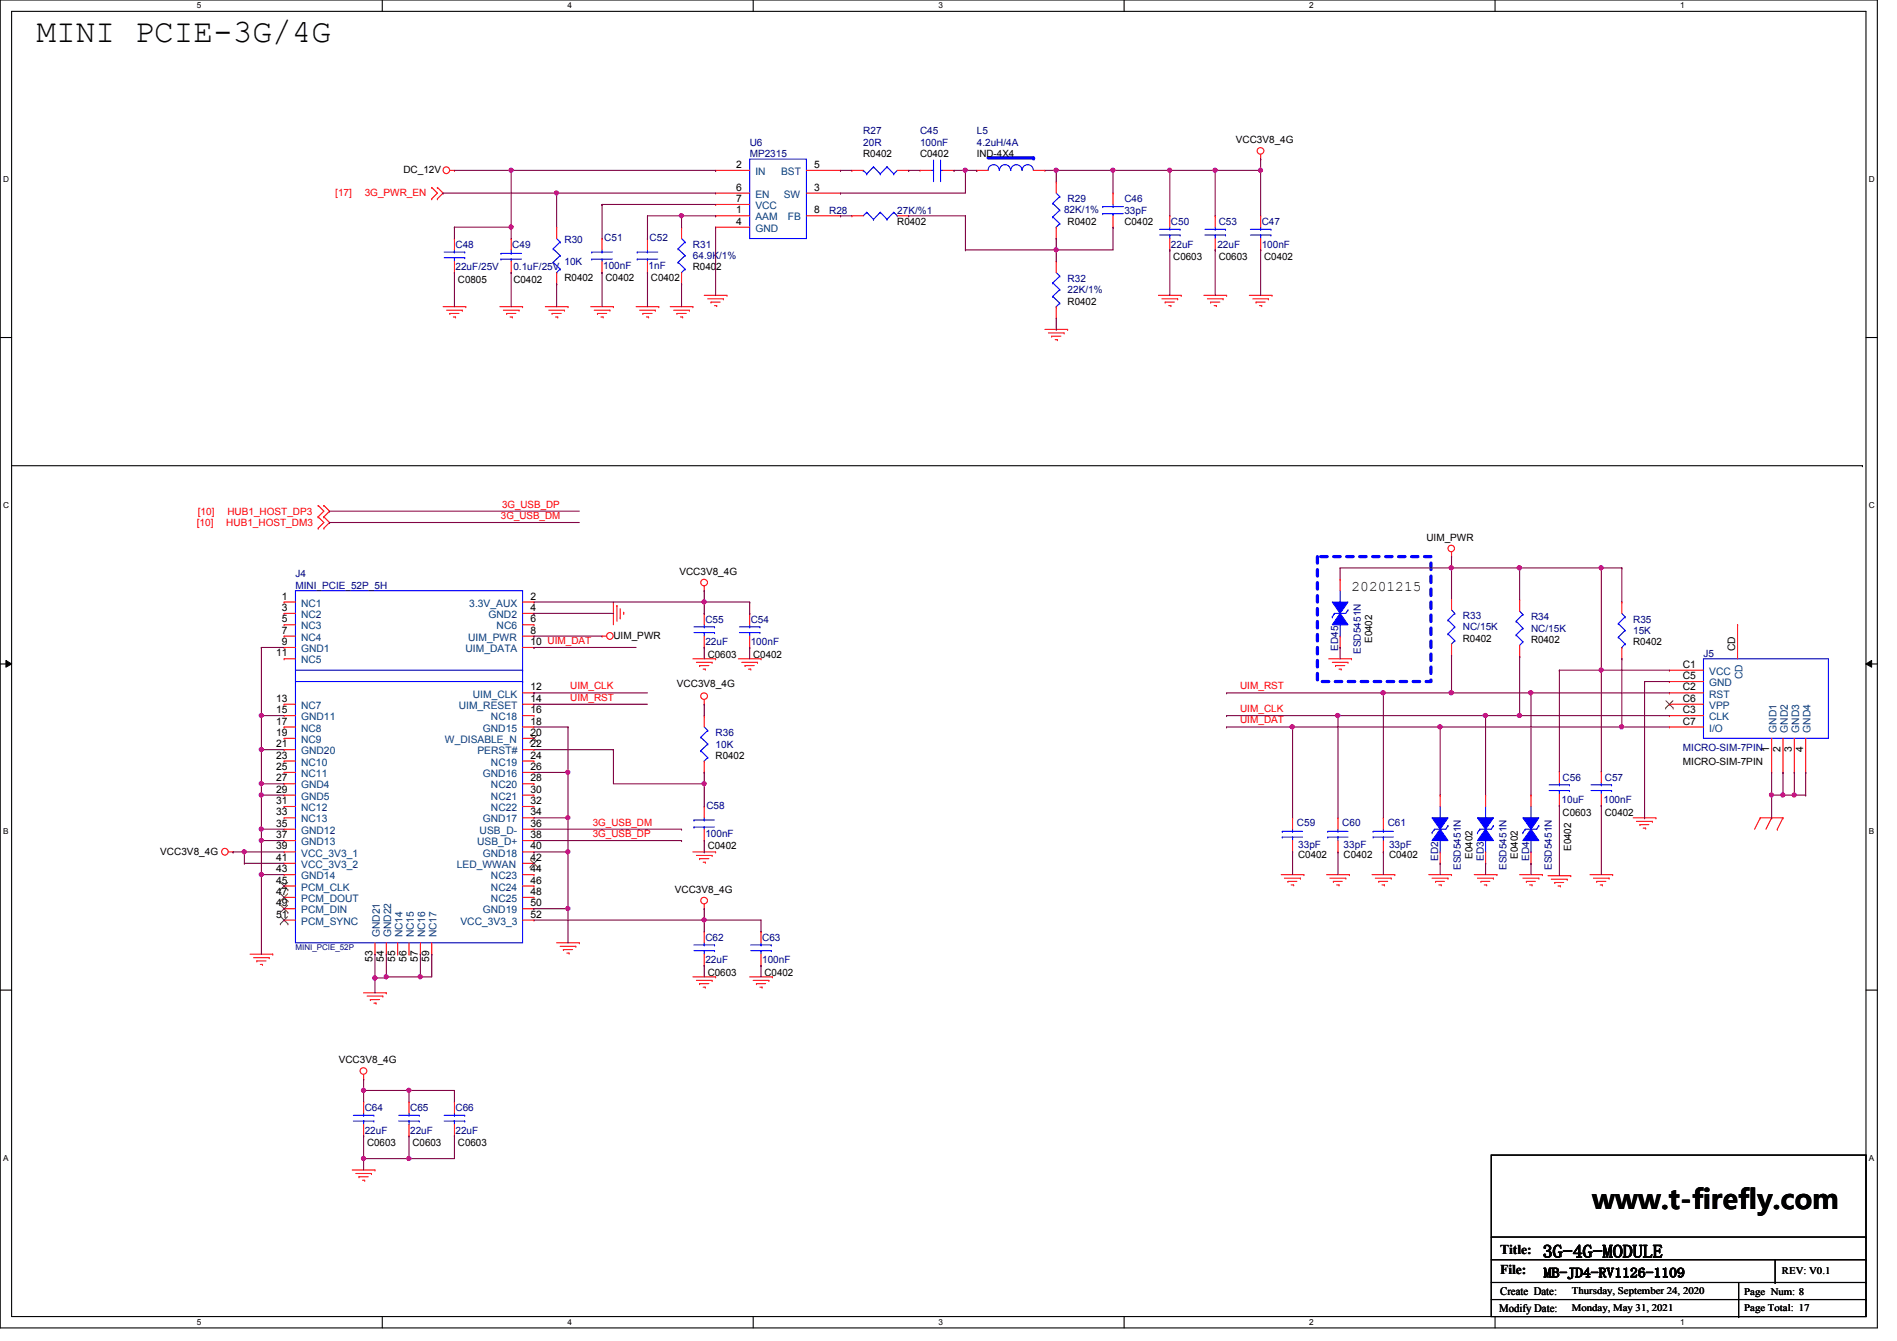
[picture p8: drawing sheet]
<svg xmlns="http://www.w3.org/2000/svg" width="297mm" height="210mm" viewBox="0 0 297 210" stroke-linecap="round" stroke-linejoin="round" font-family="sans-serif">
<defs><g id="words">
<text font-size="5.1" x="5.7" y="6.6">MINI PCIE-3G/4G</text>
<text font-size="4.2" x="249.3" y="189.2">www.t-firefly.com</text>
<text font-size="2.8" x="241.6" y="196.8">3G-4G-MODULE</text>
<text font-size="2.3" x="211.6" y="92.5">20201215</text>
<g font-size="2.1">
<text x="234.9" y="196.3">Title:</text>
<text x="234.9" y="199.5">File:</text>
<text x="241.7" y="199.9">MB-JD4-RV1126-1109</text>
</g>
<g font-size="1.8">
<text x="234.9" y="202.7">Create Date:</text>
<text x="234.7" y="205.4">Modify Date:</text>
</g>
<g font-size="1.6" fill="#000080">
<text x="117.4" y="22.8">U6</text>
<text x="135.2" y="21">R27</text>
<text x="135.2" y="22.8">20R</text>
<text x="144.1" y="21">C45</text>
<text x="144.1" y="22.8">100nF</text>
<text x="152.9" y="21">L5</text>
<text x="152.9" y="22.8">4.2uH/4A</text>
<text x="117.4" y="24.6">MP2315</text>
<text x="129.8" y="33.4">R28</text>
<text x="140.5" y="33.4">27K/%1</text>
<text x="166.6" y="33.3">82K/1%</text>
<text x="167.2" y="31.7">R29</text>
<text x="176.1" y="31.7">C46</text>
<text x="176.1" y="33.4">33pF</text>
<text x="183.3" y="35.2">C50</text>
<text x="190.8" y="35.2">C53</text>
<text x="197.6" y="35.2">C47</text>
<text x="71.3" y="38.8">C48</text>
<text x="80.2" y="38.8">C49</text>
<text x="88.4" y="38.1">R30</text>
<text x="88.4" y="41.4">10K</text>
<text x="94.6" y="37.7">C51</text>
<text x="101.7" y="37.7">C52</text>
<text x="108.5" y="38.8">R31</text>
<text x="108.5" y="40.6">64.9K/1%</text>
<text x="183.3" y="38.8">22uF</text>
<text x="190.6" y="38.8">22uF</text>
<text x="197.6" y="38.8">100nF</text>
<text x="71.3" y="42.3">22uF/25V</text>
<text x="80.4" y="42.3">0.1uF/25V</text>
<text x="94.4" y="42.2">100nF</text>
<text x="101.6" y="42.2">1nF</text>
<text x="167.2" y="44.1">R32</text>
<text x="167.2" y="45.9">22K/1%</text>
<text x="46.3" y="90.3">J4</text>
<text x="46.3" y="92.1">MINI_PCIE_52P_5H</text>
<text x="110.4" y="97.5">C55</text>
<text x="110.4" y="101">22uF</text>
<text x="117.6" y="97.5">C54</text>
<text x="117.6" y="101">100nF</text>
<text x="209.5" y="101.9" transform="rotate(-90 209.5 101.9)">ED45</text>
<text x="229.1" y="96.9">R33</text>
<text x="229.1" y="98.7">NC/15K</text>
<text x="239.7" y="97.1">R34</text>
<text x="239.7" y="98.9">NC/15K</text>
<text x="255.7" y="97.5">R35</text>
<text x="255.7" y="99.2">15K</text>
<text x="213.1" y="102.4" transform="rotate(-90 213.1 102.4)">ESD5451N</text>
<text x="266.7" y="102.8">J5</text>
<text x="112.1" y="115.2">R36</text>
<text x="112.1" y="117">10K</text>
<text x="263.5" y="117.6">MICRO-SIM-7PIN</text>
<text x="244.5" y="125.7">10uF</text>
<text x="244.7" y="122.2">C56</text>
<text x="251.1" y="125.7">100nF</text>
<text x="251.3" y="122.2">C57</text>
<text x="110.4" y="131.1">100nF</text>
<text x="110.6" y="126.6">C58</text>
<text x="203.1" y="129.3">C59</text>
<text x="210.2" y="129.3">C60</text>
<text x="217.3" y="129.3">C61</text>
<text x="203.3" y="132.7">33pF</text>
<text x="210.4" y="132.7">33pF</text>
<text x="217.5" y="132.7">33pF</text>
<text x="225.2" y="134.8" transform="rotate(-90 225.2 134.8)">ED2</text>
<text x="228.8" y="136.2" transform="rotate(-90 228.8 136.2)">ESD5451N</text>
<text x="232.3" y="134.8" transform="rotate(-90 232.3 134.8)">ED3</text>
<text x="235.9" y="136.2" transform="rotate(-90 235.9 136.2)">ESD5451N</text>
<text x="239.4" y="134.8" transform="rotate(-90 239.4 134.8)">ED4</text>
<text x="243" y="136.2" transform="rotate(-90 243 136.2)">ESD5451N</text>
<text x="110.4" y="147.2">C62</text>
<text x="119.3" y="147.2">C63</text>
<text x="110.4" y="150.8">22uF</text>
<text x="119.3" y="150.8">100nF</text>
<text x="57.1" y="173.9">C64</text>
<text x="64.2" y="173.9">C65</text>
<text x="71.3" y="173.9">C66</text>
<text x="57.1" y="177.5">22uF</text>
<text x="64.2" y="177.5">22uF</text>
<text x="71.3" y="177.5">22uF</text>
</g>
<g font-size="1.6">
<text x="193.5" y="22.4">VCC3V8_4G</text>
<text x="63.2" y="27.1">DC_12V</text>
<text x="115.3" y="26.3">2</text>
<text x="115.3" y="29.8">6</text>
<text x="127.5" y="29.8">3</text>
<text x="127.5" y="26.3">5</text>
<text x="135.2" y="24.6">R0402</text>
<text x="144.1" y="24.6">C0402</text>
<text x="152.9" y="24.6">IND-4X4</text>
<text x="115.3" y="31.6">7</text>
<text x="115.3" y="33.4">1</text>
<text x="115.3" y="35.2">4</text>
<text x="127.5" y="33.4">8</text>
<text x="140.5" y="35.2">R0402</text>
<text x="167.2" y="35.2">R0402</text>
<text x="176.1" y="35.2">C0402</text>
<text x="183.7" y="40.7">C0603</text>
<text x="190.8" y="40.7">C0603</text>
<text x="197.9" y="40.7">C0402</text>
<text x="71.7" y="44.3">C0805</text>
<text x="80.4" y="44.3">C0402</text>
<text x="88.4" y="43.9">R0402</text>
<text x="94.8" y="43.9">C0402</text>
<text x="101.9" y="43.9">C0402</text>
<text x="108.5" y="42.3">R0402</text>
<text x="167.2" y="47.7">R0402</text>
<text x="223.3" y="84.7">UIM_PWR</text>
<text x="44.2" y="93.9">1</text>
<text x="44.2" y="95.6">3</text>
<text x="83.1" y="93.9">2</text>
<text x="83.1" y="95.6">4</text>
<text x="106.4" y="90">VCC3V8_4G</text>
<text x="44.2" y="97.4">5</text>
<text x="44.2" y="99.2">7</text>
<text x="44.2" y="101">9</text>
<text x="83.1" y="97.4">6</text>
<text x="83.1" y="99.2">8</text>
<text x="83.1" y="101">10 UIM_DAT</text>
<text x="96.1" y="99.9">UIM_PWR</text>
<text x="214.9" y="100.6" transform="rotate(-90 214.9 100.6)">E0402</text>
<text x="229.1" y="100.5">R0402</text>
<text x="239.7" y="100.7">R0402</text>
<text x="255.7" y="101">R0402</text>
<text x="271.7" y="101.9" transform="rotate(-90 271.7 101.9)">CD</text>
<text x="43.3" y="102.7">11</text>
<text x="106" y="107.6">VCC3V8_4G</text>
<text x="110.8" y="103">C0603</text>
<text x="117.9" y="103">C0402</text>
<text x="263.5" y="104.5">C1</text>
<text x="263.5" y="106.3">C5</text>
<text x="43.3" y="113.4">17</text>
<text x="43.3" y="111.6">15</text>
<text x="43.3" y="109.9">13</text>
<text x="83.1" y="113.4">18</text>
<text x="83.1" y="111.6">16</text>
<text x="83.1" y="109.9">14</text>
<text x="83.1" y="108.1">12</text>
<text x="263.5" y="108.1">C2</text>
<text x="263.5" y="109.9">C6</text>
<text x="263.5" y="111.6">C3</text>
<text x="263.5" y="113.4">C7</text>
<text x="43.3" y="117">21</text>
<text x="43.3" y="118.7">23</text>
<text x="43.3" y="115.2">19</text>
<text x="83.1" y="115.2">20</text>
<text x="83.1" y="117">22</text>
<text x="83.1" y="118.7">24</text>
<text x="112.1" y="118.8">R0402</text>
<text x="263.5" y="119.7">MICRO-SIM-7PIN</text>
<text x="277" y="117.7" transform="rotate(-90 277 117.7)">1</text>
<text x="278.8" y="117.7" transform="rotate(-90 278.8 117.7)">2</text>
<text x="280.6" y="117.7" transform="rotate(-90 280.6 117.7)">3</text>
<text x="282.4" y="117.7" transform="rotate(-90 282.4 117.7)">4</text>
<text x="43.3" y="120.5">25</text>
<text x="43.3" y="122.3">27</text>
<text x="43.3" y="124.1">29</text>
<text x="43.3" y="125.9">31</text>
<text x="83.1" y="120.5">26</text>
<text x="83.1" y="122.3">28</text>
<text x="83.1" y="124.1">30</text>
<text x="83.1" y="125.9">32</text>
<text x="43.3" y="127.6">33</text>
<text x="43.3" y="129.4">35</text>
<text x="43.3" y="131.2">37</text>
<text x="83.1" y="127.6">34</text>
<text x="83.1" y="129.4">36</text>
<text x="83.1" y="131.2">38</text>
<text x="244.7" y="127.7">C0603</text>
<text x="251.3" y="127.7">C0402</text>
<text x="25.1" y="133.9">VCC3V8_4G</text>
<text x="43.3" y="133">39</text>
<text x="43.3" y="134.7">41</text>
<text x="43.3" y="136.5">43</text>
<text x="83.1" y="133">40</text>
<text x="83.1" y="134.7">42</text>
<text x="83.1" y="136.5">44</text>
<text x="110.8" y="132.8">C0402</text>
<text x="203.3" y="134.2">C0402</text>
<text x="210.4" y="134.2">C0402</text>
<text x="217.5" y="134.2">C0402</text>
<text x="230.5" y="134.4" transform="rotate(-90 230.5 134.4)">E0402</text>
<text x="237.7" y="134.4" transform="rotate(-90 237.7 134.4)">E0402</text>
<text x="246" y="133.2" transform="rotate(-90 246 133.2)">E0402</text>
<text x="43.3" y="138.3">45</text>
<text x="43.3" y="140.1">47</text>
<text x="43.3" y="141.9">49</text>
<text x="43.3" y="143.6">51</text>
<text x="83.1" y="138.3">46</text>
<text x="83.1" y="140.1">48</text>
<text x="83.1" y="141.9">50</text>
<text x="83.1" y="143.6">52</text>
<text x="105.7" y="139.8">VCC3V8_4G</text>
<text x="58.3" y="150.6" transform="rotate(-90 58.3 150.6)">53</text>
<text x="60.1" y="150.6" transform="rotate(-90 60.1 150.6)">54</text>
<text x="61.9" y="150.6" transform="rotate(-90 61.9 150.6)">55</text>
<text x="63.7" y="150.6" transform="rotate(-90 63.7 150.6)">56</text>
<text x="65.4" y="150.6" transform="rotate(-90 65.4 150.6)">57</text>
<text x="67.2" y="150.6" transform="rotate(-90 67.2 150.6)">59</text>
<text x="110.8" y="152.7">C0603</text>
<text x="119.7" y="152.7">C0402</text>
<text x="53" y="166.5">VCC3V8_4G</text>
<text x="57.5" y="179.4">C0603</text>
<text x="64.6" y="179.4">C0603</text>
<text x="71.7" y="179.4">C0603</text>
<text x="246.1" y="202.5">Thursday, September 24, 2020</text>
<text x="273.1" y="202.6">Page Num: 8</text>
<text x="279" y="199.5">REV: V0.1</text>
<text x="246.1" y="205.1">Monday, May 31, 2021</text>
<text x="273.1" y="205.1">Page Total: 17</text>
</g>
<g font-size="1.6" fill="#004080">
<text x="118.3" y="27.4">IN</text>
<text x="122.3" y="27.4">BST</text>
<text x="118.3" y="30.9">EN</text>
<text x="118.3" y="32.7">VCC</text>
<text x="118.3" y="34.5">AAM</text>
<text x="122.7" y="30.9">SW</text>
<text x="123.4" y="34.5">FB</text>
<text x="118.3" y="36.3">GND</text>
<text x="47.2" y="95">NC1</text>
<text x="73.5" y="95">3.3V_AUX</text>
<text x="47.2" y="96.7">NC2</text>
<text x="47.2" y="98.5">NC3</text>
<text x="47.2" y="100.3">NC4</text>
<text x="73.3" y="100.3">UIM_PWR</text>
<text x="76.5" y="96.7">GND2</text>
<text x="77.8" y="98.5">NC6</text>
<text x="47.2" y="102.1">GND1</text>
<text x="47.2" y="103.8">NC5</text>
<text x="72.9" y="102.1">UIM_DATA</text>
<text x="267.6" y="105.6">VCC</text>
<text x="267.6" y="107.4">GND</text>
<text x="272.8" y="106.3" transform="rotate(-90 272.8 106.3)">CD</text>
<text x="47.2" y="112.7">GND11</text>
<text x="47.2" y="111">NC7</text>
<text x="71.8" y="111">UIM_RESET</text>
<text x="74" y="109.2">UIM_CLK</text>
<text x="76.9" y="112.7">NC18</text>
<text x="267.6" y="109.2">RST</text>
<text x="267.6" y="111">VPP</text>
<text x="267.6" y="112.7">CLK</text>
<text x="47.2" y="118.1">GND20</text>
<text x="47.2" y="119.8">NC10</text>
<text x="47.2" y="116.3">NC9</text>
<text x="47.2" y="114.5">NC8</text>
<text x="69.7" y="116.3">W_DISABLE_N</text>
<text x="74.8" y="118.1">PERST#</text>
<text x="75.6" y="114.5">GND15</text>
<text x="76.9" y="119.8">NC19</text>
<text x="267.6" y="114.5">I/O</text>
<text x="278.2" y="114.7" transform="rotate(-90 278.2 114.7)">GND1</text>
<text x="279.9" y="114.7" transform="rotate(-90 279.9 114.7)">GND2</text>
<text x="281.7" y="114.7" transform="rotate(-90 281.7 114.7)">GND3</text>
<text x="283.5" y="114.7" transform="rotate(-90 283.5 114.7)">GND4</text>
<text x="47.2" y="121.6">NC11</text>
<text x="47.2" y="123.4">GND4</text>
<text x="47.2" y="125.2">GND5</text>
<text x="75.6" y="121.6">GND16</text>
<text x="76.9" y="123.4">NC20</text>
<text x="76.9" y="125.2">NC21</text>
<text x="47.2" y="127">NC12</text>
<text x="47.2" y="128.7">NC13</text>
<text x="47.2" y="130.5">GND12</text>
<text x="75.1" y="130.5">USB_D-</text>
<text x="75.6" y="128.7">GND17</text>
<text x="76.9" y="127">NC22</text>
<text x="47.2" y="132.3">GND13</text>
<text x="47.2" y="134.1">VCC_3V3_1</text>
<text x="47.2" y="135.8">VCC_3V3_2</text>
<text x="47.2" y="137.6">GND14</text>
<text x="71.5" y="135.8">LED_WWAN</text>
<text x="74.7" y="132.3">USB_D+</text>
<text x="75.6" y="134.1">GND18</text>
<text x="76.9" y="137.6">NC23</text>
<text x="47.2" y="139.4">PCM_CLK</text>
<text x="47.2" y="141.2">PCM_DOUT</text>
<text x="47.2" y="143">PCM_DIN</text>
<text x="75.6" y="143">GND19</text>
<text x="76.9" y="139.4">NC24</text>
<text x="76.9" y="141.2">NC25</text>
<text x="47.2" y="144.7">PCM_SYNC</text>
<text x="59.5" y="146.7" transform="rotate(-90 59.5 146.7)">GND21</text>
<text x="61.3" y="146.7" transform="rotate(-90 61.3 146.7)">GND22</text>
<text x="63" y="146.7" transform="rotate(-90 63 146.7)">NC14</text>
<text x="64.8" y="146.7" transform="rotate(-90 64.8 146.7)">NC15</text>
<text x="66.6" y="146.7" transform="rotate(-90 66.6 146.7)">NC16</text>
<text x="68.4" y="146.7" transform="rotate(-90 68.4 146.7)">NC17</text>
<text x="72.1" y="144.7">VCC_3V3_3</text>
</g>
<g font-size="1.6" fill="#f00">
<text x="52.5" y="30.6">[17]</text>
<text x="57.1" y="30.6">3G_PWR_EN</text>
<text x="30.8" y="82.3">[10]</text>
<text x="31" y="80.6">[10]</text>
<text x="35.4" y="82.3">HUB1_HOST_DM3</text>
<text x="35.6" y="80.6">HUB1_HOST_DP3</text>
<text x="78.4" y="81.2">3G_USB_DM</text>
<text x="78.6" y="79.5">3G_USB_DP</text>
<text x="89.3" y="107.9">UIM_CLK</text>
<text x="194.2" y="107.9">UIM_RST</text>
<text x="89.3" y="109.7">UIM_RST</text>
<text x="194.2" y="113.2">UIM_DAT</text>
<text x="194.2" y="111.5">UIM_CLK</text>
<text x="92.8" y="129.2">3G_USB_DM</text>
<text x="92.8" y="131">3G_USB_DP</text>
</g>
<g font-size="1.3">
<text x="30.8" y="1.3">5</text>
<text x="88.9" y="1.3">4</text>
<text x="146.9" y="1.3">3</text>
<text x="205" y="1.3">2</text>
<text x="263.1" y="1.3">1</text>
<text x=".5" y="28.4">D</text>
<text x="292.6" y="28.4">D</text>
<text x=".5" y="79.5">C</text>
<text x="292.6" y="79.5">C</text>
<text x=".5" y="130.6">B</text>
<text x="292.6" y="130.6">B</text>
<text x=".5" y="181.7">A</text>
<text x="292.6" y="181.7">A</text>
<text x="30.8" y="207.4">5</text>
<text x="88.9" y="207.4">4</text>
<text x="146.9" y="207.4">3</text>
<text x="205" y="207.4">2</text>
<text x="263.1" y="207.4">1</text>
</g>
<text font-size="1.3" fill="#000080" x="46.3" y="148.7">MINI_PCIE_52P</text>
</g></defs>
<path d="M0 0h294v207.9h-294zM1.8 1.8h290.4v204.3h-290.4z" fill="none" stroke="#000" stroke-width=".17"/>
<g fill="#fff">
<path d="M30.8 .2h.7v1.4h-.7z"/>
<path d="M30.8 206.2h.7v1.4h-.7z"/>
</g>
<path d="M59.9 0v1.8M59.9 206.1v1.8" fill="none" stroke="#000" stroke-width=".17"/>
<g fill="#fff">
<path d="M88.9 .2h.6v1.4h-.6z"/>
<path d="M88.9 206.2h.6v1.4h-.6z"/>
</g>
<path d="M117.9 0v1.8M117.9 206.1v1.8" fill="none" stroke="#000" stroke-width=".17"/>
<g fill="#fff">
<path d="M146.9 .2h.7v1.4h-.7z"/>
<path d="M146.9 206.2h.7v1.4h-.7z"/>
</g>
<path d="M176 0v1.8M176 206.1v1.8" fill="none" stroke="#000" stroke-width=".17"/>
<g fill="#fff">
<path d="M205 .2h.7v1.4h-.7z"/>
<path d="M205 206.2h.7v1.4h-.7z"/>
</g>
<path d="M234.1 0v1.8M234.1 206.1v1.8" fill="none" stroke="#000" stroke-width=".17"/>
<g fill="#fff">
<path d="M263.1 .2h.7v1.4h-.7z"/>
<path d="M263.1 206.2h.7v1.4h-.7z"/>
<path d="M.5 27.3h.9v1.4h-.9z"/>
<path d="M292.6 27.3h.9v1.4h-.9z"/>
<path d="M.5 78.4h.9v1.4h-.9z"/>
<path d="M292.6 78.4h.9v1.4h-.9z"/>
</g>
<path d="M0 52.8h1.8M292.2 52.8h1.8" fill="none" stroke="#000" stroke-width=".17"/>
<g fill="#fff">
<path d="M.5 129.5h.8v1.4h-.8z"/>
<path d="M292.6 129.5h.9v1.4h-.9z"/>
</g>
<path d="M0 103.9h1.8M292.2 103.9h1.8" fill="none" stroke="#000" stroke-width=".17"/>
<path d="M.9 103.4l.9 .5-.9 .5zM292.2 103.9l.9-.5v1z" fill="#000"/>
<path d="M.9 103.4l.9 .5-.9 .5zM292.2 103.9l.9-.5v1z" fill="none" stroke="#000" stroke-width=".16"/>
<g fill="#fff">
<path d="M.5 180.5h.8v1.4h-.8z"/>
<path d="M292.6 180.5h.9v1.4h-.9z"/>
</g>
<g fill="none" stroke="#000" stroke-width=".17">
<path d="M1.8 72.9h289.8M291.6 72.9h.1M0 155h1.8M292.2 155h1.8M233.5 180.8h58.7v25.3h-58.7zM233.5 193.6h58.7M233.5 197.2h58.7M278 197.2v3.5M292.2 193.6h.1M292.2 197.2h.1M233.5 200.7h58.7M233.5 203.4h58.7"/>
<path d="M272.2 206.1h.1M272.2 200.7v5.4M278 200.7h.1M292.2 200.7h.1M292.2 203.4h.1"/>
</g>
<path d="M206.3 87.1h17.8v19.6h-17.8z" fill="none" stroke="#00f" stroke-width=".51" stroke-dasharray="1 1"/>
<g fill="none" stroke="#f00" stroke-width=".17">
<path d="M67.6 29.3h.1M67.6 31.1h.1M67.6 29.3l.9 .9-.9 .9M68.5 31.1h.1M68.5 29.3h.1M68.5 29.3l.9 .9-.9 .9M70.4 26.7h.8M71.2 26.7h.1M197.4 24.9h.1M197.4 24.2v.7M69.4 48h3.5M69.9 48.6h2.5"/>
<path d="M70.4 49.1h.1M70.4 49.1h1.5M71 49.6h.3M71.3 49.6h.1M72.4 48.6h.1M72.9 48h.1M78.3 48h3.5M78.8 48.6h2.5M79.3 49.1h.1M79.3 49.1h1.5M79.9 49.6h.3M80.2 49.6h.1"/>
<path d="M81.3 48.6h.1M81.8 48h.1M85.4 48h3.5M85.9 48.6h2.5M86.4 49.1h.1M86.4 49.1h1.5M87 49.6h.3M87.3 49.6h.1M88.4 48.6h.1M88.9 48h.1M92.5 48h3.6M93 48.6h2.5"/>
<path d="M93.6 49.1h.1M93.6 49.1h1.4M94.1 49.6h.3M94.4 49.6h.1M95.5 48.6h.1M96.1 48h.1M99.6 48h3.6M100.2 48.6h2.4M100.7 49.1h.1M100.7 49.1h1.4M101.2 49.6h.4M101.6 49.6h.1"/>
<path d="M102.6 48.6h.1M103.2 48h.1M104.9 48h3.6M105.5 48.6h2.4M106 49.1h.1M106 49.1h1.4M106.5 49.6h.4M106.9 49.6h.1M107.9 48.6h.1M108.5 48h.1M110.3 46.2h3.5M110.8 46.8h2.5"/>
<path d="M111.3 47.3h.1M111.3 47.3h1.5M111.9 47.8h.3M112.2 47.8h.1M113.3 46.8h.1M113.8 46.2h.1M163.6 51.6h3.6M164.2 52.1h2.4M164.7 52.6h.1M164.7 52.6h1.4M165.2 53.2h.4M165.6 53.2h.1"/>
<path d="M166.6 52.1h.1M167.2 51.6h.1M181.4 46.2h3.6M181.9 46.8h2.5M182.5 47.3h.1M182.5 47.3h1.4M183 47.8h.3M183.3 47.8h.1M184.4 46.8h.1M185 46.2h.1M188.5 46.2h3.6M189.1 46.8h2.4"/>
<path d="M189.6 47.3h.1M189.6 47.3h1.4M190.1 47.8h.4M190.5 47.8h.1M191.5 46.8h.1M192.1 46.2h.1M195.6 46.2h3.6M196.2 46.8h2.4M196.7 47.3h.1M196.7 47.3h1.4M197.2 47.8h.4M197.6 47.8h.1"/>
<path d="M198.6 46.8h.1M199.2 46.2h.1M49.8 79.1h.1M49.8 79.1l.9 .9-.9 .9M50.7 79.1h.1M50.7 79.1l.9 .9-.9 .9M49.8 80.9h.1M49.8 82.7h.1M49.8 80.9l.9 .9-.9 .9M50.7 80.9h.1M50.7 82.7h.1M50.7 80.9l.9 .9-.9 .9"/>
<path d="M94.3 99.6h.1M94.3 99.6h.7M96.1 94.2h.1M96.1 94.2v3.6M96.6 94.8h.1M96.6 94.8v2.4M97.1 96.7h.1M97.1 95.3v1.4M97.7 95.8h.1M97.7 95.8v.4M110.3 92.5h.1M110.3 91.7v.8"/>
<path d="M227.3 87.1h.1M227.3 86.4v.7M108.5 103.1h3.6M109 103.7h2.5M109.6 104.2h.1M109.6 104.2h1.4M110.1 104.7h.3M110.3 110.2h.1M110.3 109.5v.7M110.4 104.7h.1M111.5 103.7h.1M112.1 103.1h.1"/>
<path d="M115.6 103.1h3.6M116.2 103.7h2.4M116.7 104.2h.1M116.7 104.2h1.4M117.2 104.7h.4M117.6 104.7h.1M118.6 103.7h.1M119.2 103.1h.1M208.1 103.1h3.5M208.6 103.7h2.5M209.1 104.2h.1M209.1 104.2h1.5"/>
<path d="M209.7 104.7h.3M210 104.7h.1M211.1 103.7h.1M211.6 103.1h.1M35.8 133.3h.7M36.5 133.3h.1M108.5 133.3h3.6M109 133.9h2.5M109.6 134.4h.1M109.6 134.4h1.4M110.1 135h.3M110.4 135h.1"/>
<path d="M111.5 133.9h.1M112.1 133.3h.1M200.6 136.9h3.6M201.1 137.5h2.5M201.7 138h.1M201.7 138h1.4M202.2 138.5h.4M202.6 138.5h.1M203.6 137.5h.1M204.2 136.9h.1M207.7 136.9h3.6M208.2 137.5h2.5"/>
<path d="M208.8 138h.1M208.8 138h1.4M209.3 138.5h.4M209.7 138.5h.1M210.7 137.5h.1M211.3 136.9h.1M214.8 136.9h3.6M215.3 137.5h2.5M215.9 138h.1M215.9 138h1.4M216.4 138.5h.4M216.8 138.5h.1"/>
<path d="M217.8 137.5h.1M218.4 136.9h.1M223.7 136.9h3.6M224.2 137.5h2.5M224.8 138h.1M224.8 138h1.4M225.3 138.5h.4M225.7 138.5h.1M226.7 137.5h.1M227.3 136.9h.1M230.8 136.9h3.6M231.3 137.5h2.5"/>
<path d="M231.9 138h.1M231.9 138h1.4M232.4 138.5h.4M232.8 138.5h.1M233.8 137.5h.1M234.4 136.9h.1M238 136.9h3.5M238.5 137.5h2.5M239 138h.1M239 138h1.4M239.5 138.5h.4M239.9 138.5h.1"/>
<path d="M241 137.5h.1M241.5 136.9h.1M242.4 137.1h3.6M242.9 137.6h2.5M243.5 138.1h.1M243.5 138.1h1.4M244 138.7h.3M244.3 138.7h.1M245.4 137.6h.1M246 137.1h.1M249 136.9h3.5M249.5 137.5h2.5"/>
<path d="M250 138h.1M250 138h1.5M250.6 138.5h.3M250.9 138.5h.1M252 137.5h.1M252.5 136.9h.1M255.7 128h3.6M256.2 128.6h2.5M256.8 129.1h.1M256.8 129.1h1.4M257.3 129.6h.4M257.7 129.6h.1"/>
<path d="M258.7 128.6h.1M259.3 128h.1M275.6 128h.1M275.6 128h3.6M275.6 128l-.9 1.8M277.4 128h.1M277.4 128l-.9 1.8M278.3 129.8h.1M279.2 128h.1M279.2 128l-.9 1.8M39.2 149.4h3.5M39.7 149.9h2.5"/>
<path d="M40.2 150.4h.1M40.2 150.4h1.5M40.8 151h.3M41.1 151h.1M42.2 149.9h.1M42.7 149.4h.1M56.9 155.4h3.6M57.5 155.9h2.4M58 156.5h.1M58 156.5h1.4M58.5 157h.4M58.9 157h.1"/>
<path d="M59.9 155.9h.1M60.5 155.4h.1M87.2 147.6h3.5M87.7 148.1h2.5M88.2 148.6h.1M88.2 148.6h1.5M88.8 149.2h.3M89.1 149.2h.1M90.2 148.1h.1M90.7 147.6h.1M108.5 152.9h3.6M109 153.5h2.5"/>
<path d="M109.6 154h.1M109.6 154h1.4M110.1 154.5h.3M110.3 142.2h.1M110.3 141.5v.7M110.4 154.5h.1M111.5 153.5h.1M112.1 152.9h.1M117.4 152.9h3.5M117.9 153.5h2.5M118.4 154h.1M118.4 154h1.5"/>
<path d="M119 154.5h.3M119.3 154.5h.1M120.4 153.5h.1M120.9 152.9h.1M56.9 168.9h.1M56.9 168.2v.7M71.2 172.5h.1M71.2 177.8h.1M71.2 172.5v1.7M71.2 176v1.8M55.2 183.1h3.5M55.7 183.7h2.5"/>
<path d="M56.2 184.2h.1M56.2 184.2h1.5M56.8 184.7h.3M57.1 184.7h.1M58.2 183.7h.1M58.7 183.1h.1"/>
<circle cx="69.9" cy="26.6" r=".52"/>
<circle cx="197.4" cy="23.6" r=".52"/>
<circle cx="95.5" cy="99.5" r=".52"/>
<circle cx="110.3" cy="91.2" r=".52"/>
<circle cx="227.2" cy="85.8" r=".51"/>
<circle cx="110.3" cy="109" r=".52"/>
<circle cx="35.2" cy="133.3" r=".52"/>
<circle cx="110.3" cy="141" r=".52"/>
<circle cx="56.9" cy="167.6" r=".52"/>
</g>
<g fill="none" stroke="#00f" stroke-width=".17">
<path d="M224.6 129.8h.1M224.6 129.8h1.8M225.5 128h.1M225.5 133.3h.1M225.5 126.2v1.8M225.5 131.6v1.7M69.6 175.5h3.2M69.6 174.6h3.2M71.2 174.6h.1M71.2 175.5h.1M71.2 174.2v.4M71.2 175.5v.5"/>
<path d="M72.8 175.5h.1M72.8 174.6h.1"/>
</g>
<path d="M224.2 128h2.5l-1.2 1.8z" fill-rule="evenodd" fill="#00f"/>
<path d="M224.2 128h2.5l-1.2 1.8zM224.2 130.3h.1M224.6 129.8l-.4 .5M226.7 129.2h.1M226.7 129.2l-.3 .6" fill="none" stroke="#00f" stroke-width=".17"/>
<path d="M225.5 129.8l1.2 1.8h-2.5z" fill-rule="evenodd" fill="#00f"/>
<g fill="none" stroke="#00f" stroke-width=".17">
<path d="M106.2 38.9h.1M106.2 38.9l1.1 1.1M106.7 37.3l.6 .6M107.3 37.9h.1M107.3 37.9l-1.1 1M154.7 26.7a.87 .87 0 0 1 .9-.9 .87 .87 0 0 1 .9 .9M156.5 26.7a.87 .87 0 0 1 .9-.9 .87 .87 0 0 1 .8 .9M158.3 26.7a.87 .87 0 0 1 .8-.9 .87 .87 0 0 1 .9 .9M160.1 26.7a.87 .87 0 0 1 .8-.9 .87 .87 0 0 1 .9 .9M106.2 41.1h.1M106.2 41.1l1.1 1M106.7 42.7h.1"/>
<path d="M107.3 40h.1M107.3 42.1h.1M107.3 40l-1.1 1.1M107.3 42.1l-.6 .6M164.8 44.3h.1M164.8 46.4h.1M164.8 44.3l1.1 1M164.8 46.4l1.1 1.1M165.4 48h.1M165.4 42.7l.5 .5M165.9 43.2h.1M165.9 45.3h.1"/>
<path d="M165.9 47.5h.1M165.9 43.2l-1.1 1.1M165.9 45.3l-1.1 1.1M165.9 47.5l-.5 .5M108.7 99h3.2M108.7 98.1h3.2M110.3 98.1h.1M110.3 99h.1M110.3 97.8v.3M110.3 99v.6M111.9 99h.1M111.9 98.1h.1"/>
<path d="M226.7 97.1h.1M226.7 99.2h.1M226.7 97.1l1.1 1M226.7 99.2l1.1 1.1M227.3 95.5l.5 .5M227.8 96h.1M227.8 98.1h.1M227.8 96l-1.1 1.1M227.8 98.1l-1.1 1.1M237.4 97.2h.1M237.4 99.4h.1M237.4 97.2l1.1 1.1"/>
<path d="M237.4 99.4l1.1 1.1M238 95.7l.5 .5M238.5 96.2h.1M238.5 98.3h.1M238.5 96.2l-1.1 1M238.5 98.3l-1.1 1.1M253.4 97.6h.1M253.4 99.7h.1M253.4 97.6l1.1 1.1M253.4 99.7l1.1 1.1M254 96l.5 .6M254.5 96.6h.1"/>
<path d="M254.5 98.7h.1M254.5 96.6l-1.1 1M254.5 98.7l-1.1 1M109.7 115.4h.1M109.7 117.5h.1M109.7 115.4l1.1 1.1M109.7 117.5l1.1 1.1M110.3 119.1h.1M110.3 113.8l.5 .5M110.8 114.3h.1M110.8 116.5h.1M110.8 118.6h.1"/>
<path d="M110.8 114.3l-1.1 1.1M110.8 116.5l-1.1 1M110.8 118.6l-.5 .5M227.3 100.8h.1M227.8 100.3h.1M227.8 100.3l-.5 .5M238 101h.1M238.5 100.5h.1M238.5 100.5l-.5 .5M254 101.3h.1M254.5 100.8h.1M254.5 100.8l-.5 .5"/>
<path d="M200.8 131h.1M200.8 130.1h.1M200.8 131h3.2M200.8 130.1h3.2M202.4 130.1h.1M202.4 131h.1M202.4 129.8v.3M202.4 131v.6M215 131h.1M215 130.1h.1M215 131h3.2M215 130.1h3.2"/>
<path d="M216.6 130.1h.1M216.6 131h.1M216.6 129.8v.3M216.6 131v.6M225.5 129.8l1.2 1.8h-2.5zM55.3 175.5h3.2M55.3 174.6h3.2M56.9 174.6h.1M56.9 175.5h.1M56.9 174.2v.4M56.9 175.5v.5M58.5 175.5h.1"/>
<path d="M58.5 174.6h.1"/>
</g>
<g fill="none" stroke="#f00" stroke-width=".17">
<path d="M106.7 35.6h.1M106.7 35.6v1.7M106.7 44.4h.1M106.7 42.7v1.7M165.4 40.9h.1M165.4 49.8h.1M165.4 40.9v1.8M165.4 48v1.8M110.3 96h.1M110.3 96v1.8M110.3 99.6v1.7M227.3 93.7h.1"/>
<path d="M227.3 93.7v1.8M238 93.9h.1M238 93.9v1.8M254 94.2h.1M254 94.2v1.8M110.3 101.3h.1M110.3 112h.1M110.3 112v1.8M110.3 119.1v1.8M227.3 102.6h.1M227.3 100.8v1.8M238 102.8h.1"/>
<path d="M238 101v1.8M254 103.1h.1M254 101.3v1.8M110.3 120.9h.1M202.4 128h.1M202.4 133.3h.1M202.4 128v1.8M202.4 131.6v1.7M216.6 128h.1M216.6 133.3h.1M216.6 128v1.8M216.6 131.6v1.7"/>
<path d="M225.5 124.5h.1M225.5 135.1h.1M225.5 124.5v1.7M225.5 133.3v1.8M56.9 172.5h.1M56.9 177.8h.1M56.9 172.5v1.7M56.9 176v1.8"/>
</g>
<path d="M154.7 24.7h7.1" fill="none" stroke="#00f" stroke-width=".51"/>
<circle cx="161.8" cy="24.7" r=".25" fill="#00f"/>
<g fill="none" stroke="#f00" stroke-width=".17">
<path d="M71.2 37.3h.1M71.2 37.3v1.8M87.2 35.6h.1M87.2 35.6v1.7M133.4 26.7h.1M133.4 26.7h1.8M140.5 26.7h1.8M142.3 26.7h.1M152.9 26.7h.1M152.9 26.7h1.8M161.8 26.7h1.8M163.6 26.7h.1"/>
<path d="M183.2 33.8h.1M183.2 39.1h.1M183.2 33.8v1.8M183.2 37.3v1.8M71.2 42.7h.1M71.2 40.9v1.8M87.2 44.4h.1M87.2 42.7v1.7M117.4 96h.1M117.4 96v1.8M117.4 99.6v1.7M117.4 101.3h.1"/>
<path d="M209.5 128h.1M209.5 133.3h.1M209.5 128v1.8M209.5 131.6v1.7M110.3 145.8h.1M110.3 151.1h.1M110.3 145.8v1.8M110.3 149.4v1.7M119.2 145.8h.1M119.2 151.1h.1M119.2 145.8v1.8M119.2 149.4v1.7"/>
</g>
<g fill="none" stroke="#00f" stroke-width=".17">
<path d="M69.6 39.5h3.2M71.2 39.5h.1M71.2 39.1v.4M72.8 39.5h.1M86.6 38.9h.1M86.6 38.9l1.1 1.1M87.2 37.3l.5 .6M87.7 37.9h.1M87.7 37.9l-1.1 1M135.2 26.7h.1M135.2 26.7l.5 .5M135.7 27.2h.1"/>
<path d="M136.8 26.1h.1M136.8 26.1l1 1.1M136.8 26.1l-1.1 1.1M137.8 27.2h.1M138.9 26.1h.1M138.9 26.1l1.1 1.1M138.9 26.1l-1.1 1.1M140 27.2h.1M140.5 26.7l-.5 .5M181.6 36.8h3.2M181.6 35.9h3.2M183.2 35.9h.1"/>
<path d="M183.2 36.8h.1M183.2 35.6v.3M183.2 36.8v.5M184.8 36.8h.1M184.8 35.9h.1M69.6 40.3h3.2M71.2 40.3h.1M71.2 40.3v.6M72.8 40.3h.1M86.6 41.1h.1M86.6 41.1l1.1 1M87.2 42.7h.1"/>
<path d="M87.7 40h.1M87.7 42.1h.1M87.7 40l-1.1 1.1M87.7 42.1l-.5 .6M115.8 99h3.2M115.8 98.1h3.2M117.4 98.1h.1M117.4 99h.1M117.4 97.8v.3M117.4 99v.6M119 99h.1M119 98.1h.1"/>
<path d="M209 96h.1M209 96h1.7M209.8 94.2h.1M209.8 99.6h.1M209.8 92.5v1.7M209.8 97.8v1.8M207.9 131h.1M207.9 130.1h.1M207.9 131h3.2M207.9 130.1h3.2M209.5 130.1h.1M209.5 131h.1"/>
<path d="M209.5 129.8v.3M209.5 131v.6M108.7 148.8h3.2M108.7 147.9h3.2M110.3 147.9h.1M110.3 148.8h.1M110.3 147.6v.3M110.3 148.8v.6M111.9 148.8h.1M111.9 147.9h.1M117.6 148.8h3.2M117.6 147.9h3.2"/>
<path d="M119.2 147.9h.1M119.2 148.8h.1M119.2 147.6v.3M119.2 148.8v.6M120.8 148.8h.1M120.8 147.9h.1"/>
</g>
<path d="M208.6 94.2h2.5l-1.3 1.8z" fill-rule="evenodd" fill="#00f"/>
<path d="M208.6 94.2h2.5l-1.3 1.8zM208.6 96.6h.1M209 96l-.4 .6M211.1 95.5h.1M211.1 95.5l-.4 .5" fill="none" stroke="#00f" stroke-width=".17"/>
<path d="M209.8 96l1.3 1.8h-2.5z" fill-rule="evenodd" fill="#00f"/>
<g fill="none" stroke="#00f" stroke-width=".17">
<path d="M78.4 39.7h.1M78.4 39.7h3.3M80 39.7h.1M80 39.1v.6M92.7 39.5h.1M92.7 39.5h3.2M94.3 39.5h.1M94.3 39.1v.4M99.8 39.5h.1M99.8 39.5h3.2M101.4 39.5h.1M101.4 39.1v.4"/>
<path d="M117.4 24.9h8.9v12.4h-8.9zM135.7 33.2h.1M135.7 33.2l-.5 .6M135.7 33.2l1.1 1.1M136.8 34.3h.1M137.8 33.2h.1M137.8 33.2l-1 1.1M137.8 33.2l1.1 1.1M138.9 34.3h.1M140 33.2h.1M140 33.2l-1.1 1.1M140 33.2l.5 .6"/>
<path d="M140.5 33.8h.1M145.8 26.7h.4M146.2 28.3h.1M146.2 26.7h.1M146.2 25.1v3.2M147.3 26.7h.1M147.3 28.3h.1M147.3 26.7h.3M147.3 25.1v3.2M164.8 31.8h.1M164.8 34h.1M164.8 31.8l1.1 1.1"/>
<path d="M164.8 34l1.1 1M165.4 35.6h.1M165.4 30.2l.5 .6M165.9 30.8h.1M165.9 32.9h.1M165.9 35h.1M165.9 30.8l-1.1 1M165.9 32.9l-1.1 1.1M165.9 35l-.5 .6M172.7 32.3h.1M172.7 33.4h.1M172.7 32.3h3.2"/>
<path d="M172.7 33.4h3.2M174.3 33.4h.1M174.3 32.3h.1M174.3 32v.3M174.3 33.4v.4M188.7 36.8h3.2M188.7 35.9h3.2M190.3 35.9h.1M190.3 36.8h.1M190.3 35.6v.3M190.3 36.8v.5M191.9 36.8h.1"/>
<path d="M191.9 35.9h.1M195.8 36.8h3.2M195.8 35.9h3.2M197.4 35.9h.1M197.4 36.8h.1M197.4 35.6v.3M197.4 36.8v.5M199 36.8h.1M199 35.9h.1M78.4 40.6h.1M78.4 40.6h3.3M80 40.6h.1"/>
<path d="M80 40.6v.3M92.7 40.6h.1M92.7 40.6h3.2M94.3 40.6h.1M94.3 40.6v.3M99.8 40.6h.1M99.8 40.6h3.2M101.4 40.6h.1M101.4 40.6v.3M46.3 92.5h35.5v55.1h-35.5zM209.8 96l1.3 1.8h-2.5zM46.3 106.7h35.5"/>
<path d="M46.3 104.9h35.5M81.8 106.7h.1M81.8 104.9h.1M266.7 103.1h19.6v12.5h-19.6zM108.7 128.4h.1M108.7 129.5h.1M108.7 128.4h3.2M108.7 129.5h3.2M110.3 129.5h.1M110.3 128.4h.1M110.3 128v.4M110.3 129.5v.3"/>
<path d="M238.8 129.8h.1M238.8 129.8h1.8M239.7 128h.1M239.7 133.3h.1M239.7 126.2v1.8M239.7 131.6v1.7M242.6 123.7h3.1M242.6 122.9h3.1M244.2 122.9h.1M244.2 123.7h.1M244.2 122.5v.4M244.2 123.7v.6"/>
<path d="M245.7 123.7h.1M245.7 122.9h.1M249.1 123.7h3.2M249.1 122.9h3.2M250.7 122.9h.1M250.7 123.7h.1M250.7 122.5v.4M250.7 123.7v.6M252.3 123.7h.1M252.3 122.9h.1M62.4 175.5h3.3M62.4 174.6h3.3"/>
<path d="M64 174.6h.1M64 175.5h.1M64 174.2v.4M64 175.5v.5M65.7 175.5h.1M65.7 174.6h.1"/>
</g>
<g fill="none" stroke="#f00" stroke-width=".17">
<path d="M80 37.3h.1M80 37.3v1.8M94.3 37.3h.1M94.3 37.3v1.8M101.4 37.3h.1M101.4 37.3v1.8M112.1 26.7h.1M112.1 30.2h.1M112.1 32h.1M112.1 33.8h.1M112.1 35.6h.1M112.1 26.7h5.3"/>
<path d="M112.1 30.2h5.3M112.1 32h5.3M112.1 33.8h5.3M112.1 35.6h5.3M126.3 26.7h5.3M126.3 30.2h5.3M126.3 33.8h5.3M131.6 33.8h.1M131.6 30.2h.1M131.6 26.7h.1M133.4 33.8h.1M133.4 33.8h1.8"/>
<path d="M140.5 33.8h1.8M142.3 33.8h.1M144.1 26.7h.1M144.1 26.7h1.7M147.6 26.7h1.8M149.4 26.7h.1M165.4 28.4h.1M165.4 37.3h.1M165.4 28.4v1.8M165.4 35.6v1.7M174.3 35.6h.1M174.3 30.2h.1"/>
<path d="M174.3 30.2v1.8M174.3 33.8v1.8M190.3 33.8h.1M190.3 39.1h.1M190.3 33.8v1.8M190.3 37.3v1.8M197.4 33.8h.1M197.4 39.1h.1M197.4 33.8v1.8M197.4 37.3v1.8M80 42.7h.1M80 40.9v1.8"/>
<path d="M94.3 42.7h.1M94.3 40.9v1.8M101.4 42.7h.1M101.4 40.9v1.8M44.5 94.2h.1M44.5 96h.1M44.5 97.8h.1M44.5 99.6h.1M44.5 94.2h1.8M44.5 96h1.8M44.5 97.8h1.8M44.5 99.6h1.8"/>
<path d="M81.8 94.2h1.8M81.8 96h1.8M81.8 97.8h1.8M81.8 99.6h1.8M83.6 94.2h.1M83.6 96h.1M83.6 97.8h.1M83.6 99.6h.1M209.8 90.7h.1M209.8 90.7v1.8M209.8 99.6v1.7M272.1 97.8h.1"/>
<path d="M272.1 97.8v5.3M44.5 101.3h.1M44.5 103.1h.1M44.5 117.3h.1M44.5 119.1h.1M44.5 115.6h.1M44.5 113.8h.1M44.5 112h.1M44.5 110.2h.1M44.5 101.3h1.8M44.5 103.1h1.8M44.5 117.3h1.8"/>
<path d="M44.5 119.1h1.8M44.5 115.6h1.8M44.5 113.8h1.8M44.5 112h1.8M44.5 110.2h1.8M81.8 101.3h1.8M81.8 117.3h1.8M81.8 119.1h1.8M81.8 115.6h1.8M81.8 113.8h1.8M81.8 112h1.8M81.8 110.2h1.8"/>
<path d="M81.8 108.5h1.8M83.6 101.3h.1M83.6 115.6h.1M83.6 117.3h.1M83.6 119.1h.1M83.6 113.8h.1M83.6 112h.1M83.6 110.2h.1M83.6 108.5h.1M209.8 101.3h.1M261.4 104.9h.1M261.4 106.7h.1"/>
<path d="M261.4 108.5h.1M261.4 110.2h.1M261.4 112h.1M261.4 113.8h.1M261.4 113.8h5.3M261.4 112h5.3M261.4 110.2h5.3M261.4 108.5h5.3M261.4 104.9h5.3M261.4 106.7h5.3M277.4 115.6v5.3M279.2 115.6v5.3"/>
<path d="M281 115.6v5.3M282.7 115.6v5.3M44.5 120.9h.1M44.5 122.7h.1M44.5 124.5h.1M44.5 126.2h.1M44.5 128h.1M44.5 129.8h.1M44.5 131.6h.1M44.5 133.3h.1M44.5 135.1h.1M44.5 136.9h.1"/>
<path d="M44.5 138.7h.1M44.5 120.9h1.8M44.5 122.7h1.8M44.5 124.5h1.8M44.5 126.2h1.8M44.5 128h1.8M44.5 129.8h1.8M44.5 131.6h1.8M44.5 133.3h1.8M44.5 135.1h1.8M44.5 136.9h1.8M44.5 138.7h1.8"/>
<path d="M81.8 120.9h1.8M81.8 122.7h1.8M81.8 124.5h1.8M81.8 126.2h1.8M81.8 128h1.8M81.8 129.8h1.8M81.8 131.6h1.8M81.8 133.3h1.8M81.8 135.1h1.8M81.8 136.9h1.8M81.8 138.7h1.8M83.6 120.9h.1"/>
<path d="M83.6 122.7h.1M83.6 124.5h.1M83.6 126.2h.1M83.6 128h.1M83.6 129.8h.1M83.6 131.6h.1M83.6 133.3h.1M83.6 135.1h.1M83.6 136.9h.1M83.6 138.7h.1M110.3 131.6h.1M110.3 126.2h.1"/>
<path d="M110.3 126.2v1.8M110.3 129.8v1.8M244.2 120.7h.1M244.2 126.1h.1M244.2 120.7v1.8M244.2 124.3v1.8M250.7 120.7h.1M250.7 126.1h.1M250.7 120.7v1.8M250.7 124.3v1.8M277.4 120.9h.1M279.2 120.9h.1"/>
<path d="M281 120.9h.1M282.7 120.9h.1M44.5 140.5h.1M44.5 142.2h.1M44.5 144h.1M44.5 140.5h1.8M44.5 142.2h1.8M44.5 144h1.8M58.7 149.4h.1M58.7 147.6v1.8M60.5 149.4h.1M60.5 147.6v1.8"/>
<path d="M62.3 149.4h.1M62.3 147.6v1.8M64 149.4h.1M64 147.6v1.8M65.8 149.4h.1M65.8 147.6v1.8M67.6 149.4h.1M67.6 147.6v1.8M81.8 140.5h1.8M81.8 142.2h1.8M81.8 144h1.8M83.6 140.5h.1"/>
<path d="M83.6 142.2h.1M83.6 144h.1M64 172.5h.1M64 177.8h.1M64 172.5v1.7M64 176v1.8"/>
</g>
<g fill="none" stroke="#804000" stroke-width=".16">
<path d="M83 116.2h.1M83.1 115l1.1 1.2M84.2 115l-1.2 1.2M84.2 116.2h.1M260.8 110.8h.1M260.9 109.7l1.1 1.1M262 109.7l-1.2 1.1M262 110.8h.1M43.9 139.3h.1M43.9 138.1l1.2 1.2M43.9 139.9l1.2 1.2M45 138.1l-1.1 1.2"/>
<path d="M45 139.9l-1.1 1.2M45.1 139.3h.1M83 135.7h.1M83.1 134.6l1.1 1.1M84.2 134.6l-1.2 1.1M84.2 135.7h.1M43.9 141.1h.1M43.9 142.8h.1M43.9 144.6h.1M43.9 141.7l1.2 1.1M43.9 143.5l1.2 1.1M45 141.7l-1.1 1.1"/>
<path d="M45 143.5l-1.1 1.1M45.1 141.1h.1M45.1 142.8h.1M45.1 144.6h.1"/>
</g>
<path d="M238.5 128h2.5l-1.3 1.8z" fill-rule="evenodd" fill="#00f"/>
<path d="M238.5 128h2.5l-1.3 1.8zM238.5 130.3h.1M238.8 129.8l-.3 .5M241 129.2h.1M241 129.2l-.4 .6" fill="none" stroke="#00f" stroke-width=".17"/>
<path d="M239.7 129.8l1.3 1.8h-2.5z" fill-rule="evenodd" fill="#00f"/>
<path d="M231.7 129.8h.1M231.7 129.8h1.8M232.6 128h.1M232.6 133.3h.1M232.6 126.2v1.8M232.6 131.6v1.7M239.7 129.8l1.3 1.8h-2.5z" fill="none" stroke="#00f" stroke-width=".17"/>
<path d="M239.7 124.5h.1M239.7 135.1h.1M239.7 124.5v1.7M239.7 133.3v1.8" fill="none" stroke="#f00" stroke-width=".17"/>
<path d="M231.3 128h2.5l-1.2 1.8z" fill-rule="evenodd" fill="#00f"/>
<path d="M231.3 128h2.5l-1.2 1.8zM231.3 130.3h.1M231.7 129.8l-.4 .5M233.8 129.2h.1M233.8 129.2l-.3 .6" fill="none" stroke="#00f" stroke-width=".17"/>
<path d="M232.6 129.8l1.2 1.8h-2.5z" fill-rule="evenodd" fill="#00f"/>
<path d="M232.6 129.8l1.2 1.8h-2.5z" fill="none" stroke="#00f" stroke-width=".17"/>
<path d="M232.6 124.5h.1M232.6 135.1h.1M232.6 124.5v1.7M232.6 133.3v1.8" fill="none" stroke="#f00" stroke-width=".17"/>
<path d="M83.6 99.6h.1M83.6 99.6h10.7M96.1 122.7h14.2M110.3 122.7h.1M83.6 144h26.7M110.3 144h.1" fill="none" stroke="#800040" stroke-width=".17"/>
<circle cx="110.3" cy="122.7" r=".32" fill="#f0f"/>
<circle cx="110.3" cy="122.7" r=".32" fill="none" stroke="#f0f" stroke-width=".17"/>
<g fill="none" stroke="#800040" stroke-width=".17">
<path d="M83.6 96h.1M83.6 94.2h26.7M83.6 96h12.5M110.3 94.2h.1M40.9 101.3h.1M40.9 101.3h3.6M40.9 101.3v10.7M83.6 101.3h.1M83.6 108.5h.1M83.6 110.2h.1M83.6 101.3h16M83.6 108.5h17.8"/>
<path d="M83.6 110.2h17.8M96.1 117.3h.1M96.1 117.3v5.4M110.3 101.3h.1M110.3 101.3v1.8M40.9 122.7h.1M40.9 122.7h3.6M83.6 133.3h.1M83.6 133.3h5.3M83.6 129.8h23.1M83.6 131.6h23.1M88.9 128h.1"/>
<path d="M88.9 120.9v7.1M106.7 129.8h.1M106.7 131.6h.1M110.3 133.3h.1M110.3 122.7h.1M110.3 122.7v3.5M110.3 131.6v1.7M83.6 142.2h.1M83.6 142.2h5.3M110.3 142.2h.1M110.3 151.1h.1M110.3 142.2v1.8"/>
<path d="M110.3 151.1v1.8"/>
</g>
<circle cx="40.9" cy="112" r=".32" fill="#f0f"/>
<circle cx="40.9" cy="112" r=".32" fill="none" stroke="#f0f" stroke-width=".17"/>
<path d="M40.9 131.6h.1M40.9 136.9h.1M40.9 131.6v17.8" fill="none" stroke="#800040" stroke-width=".17"/>
<circle cx="40.9" cy="136.9" r=".32" fill="#f0f"/>
<circle cx="40.9" cy="136.9" r=".32" fill="none" stroke="#f0f" stroke-width=".17"/>
<path d="M40.9 129.8h.1M40.9 129.8v1.8" fill="none" stroke="#800040" stroke-width=".17"/>
<circle cx="40.9" cy="131.5" r=".32" fill="#f0f"/>
<circle cx="40.9" cy="131.5" r=".32" fill="none" stroke="#f0f" stroke-width=".17"/>
<circle cx="40.9" cy="129.8" r=".32" fill="#f0f"/>
<circle cx="40.9" cy="129.8" r=".32" fill="none" stroke="#f0f" stroke-width=".17"/>
<path d="M40.9 124.5h.1M40.9 124.5v5.3" fill="none" stroke="#800040" stroke-width=".17"/>
<circle cx="40.9" cy="124.4" r=".32" fill="#f0f"/>
<circle cx="40.9" cy="124.4" r=".32" fill="none" stroke="#f0f" stroke-width=".17"/>
<path d="M40.9 117.3h.1M40.9 117.3v7.2M40.9 124.5h.1M40.9 122.7h.1M40.9 124.5h3.6" fill="none" stroke="#800040" stroke-width=".17"/>
<circle cx="40.9" cy="122.7" r=".32" fill="#f0f"/>
<circle cx="40.9" cy="122.7" r=".32" fill="none" stroke="#f0f" stroke-width=".17"/>
<circle cx="40.9" cy="117.3" r=".32" fill="#f0f"/>
<circle cx="40.9" cy="117.3" r=".32" fill="none" stroke="#f0f" stroke-width=".17"/>
<path d="M40.9 112h.1M40.9 112v5.3M38.3 133.3h.1M38.3 133.3h6.2M40.9 129.8h.1M40.9 131.6h.1M40.9 129.8h3.6M40.9 131.6h3.6" fill="none" stroke="#800040" stroke-width=".17"/>
<circle cx="38.2" cy="133.3" r=".32" fill="#f0f"/>
<circle cx="38.2" cy="133.3" r=".32" fill="none" stroke="#f0f" stroke-width=".17"/>
<g fill="none" stroke="#800040" stroke-width=".17">
<path d="M40.9 112h.1M40.9 117.3h.1M40.9 112h3.6M40.9 117.3h3.6M110.3 110.2h.1M110.3 110.2v1.8M216.6 108.5h.1M216.6 108.5v19.5M227.3 108.5h.1M227.3 102.6h.1M227.3 108.5h12.4M227.3 102.6v5.9"/>
<path d="M36.5 133.3h.1M36.5 133.3h1.8M38.3 135.1h.1M38.3 133.3h.1M38.3 135.1h6.2M38.3 133.3v1.8M110.3 120.9h.1M110.3 120.9v1.8"/>
</g>
<circle cx="227.2" cy="108.4" r=".33" fill="#f0f"/>
<circle cx="227.2" cy="108.4" r=".33" fill="none" stroke="#f0f" stroke-width=".17"/>
<g fill="none" stroke="#800040" stroke-width=".17">
<path d="M227.3 88.9h.1M227.3 88.9v4.8M209.5 112h.1M209.5 112v16M209.5 112h23.1M232.6 112h.1M232.6 112v12.5M257.5 106.7h.1M257.5 106.7h3.9M257.5 106.7v21.3M216.6 133.3h.1M216.6 133.3v3.6"/>
<path d="M257.5 128h.1"/>
</g>
<circle cx="232.6" cy="112" r=".33" fill="#f0f"/>
<circle cx="232.6" cy="112" r=".33" fill="none" stroke="#f0f" stroke-width=".17"/>
<circle cx="209.5" cy="112" r=".33" fill="#f0f"/>
<circle cx="209.5" cy="112" r=".33" fill="none" stroke="#f0f" stroke-width=".17"/>
<path d="M238 112h.1M238 102.8h.1M238 112h23.4M238 102.8v9.2" fill="none" stroke="#800040" stroke-width=".17"/>
<circle cx="237.9" cy="112" r=".33" fill="#f0f"/>
<circle cx="237.9" cy="112" r=".33" fill="none" stroke="#f0f" stroke-width=".17"/>
<path d="M238 88.9h.1M238 88.9h12.7M232.6 112h.1M232.6 112h5.4" fill="none" stroke="#800040" stroke-width=".17"/>
<circle cx="250.7" cy="88.9" r=".32" fill="#f0f"/>
<circle cx="250.7" cy="88.9" r=".32" fill="none" stroke="#f0f" stroke-width=".17"/>
<path d="M216.6 108.5h.1M216.6 108.5h10.7" fill="none" stroke="#800040" stroke-width=".17"/>
<circle cx="216.6" cy="108.4" r=".33" fill="#f0f"/>
<circle cx="216.6" cy="108.4" r=".33" fill="none" stroke="#f0f" stroke-width=".17"/>
<path d="M202.4 113.8h.1M202.4 113.8h23.1M202.4 113.8v14.2M254 113.8h.1M254 113.8h7.4M209.5 133.3h.1M209.5 133.3v3.6M232.6 135.1h.1M232.6 135.1v1.8" fill="none" stroke="#800040" stroke-width=".17"/>
<circle cx="225.5" cy="113.8" r=".33" fill="#f0f"/>
<circle cx="225.5" cy="113.8" r=".33" fill="none" stroke="#f0f" stroke-width=".17"/>
<circle cx="202.4" cy="113.8" r=".33" fill="#f0f"/>
<circle cx="202.4" cy="113.8" r=".33" fill="none" stroke="#f0f" stroke-width=".17"/>
<path d="M250.7 88.9h.1M250.7 88.9h3.3M225.5 113.8h.1M225.5 113.8v10.7M250.7 104.9h.1M250.7 104.9h10.7M254 103.1h.1M254 103.1v10.7M202.4 133.3h.1M202.4 133.3v3.6" fill="none" stroke="#800040" stroke-width=".17"/>
<circle cx="253.9" cy="113.8" r=".33" fill="#f0f"/>
<circle cx="253.9" cy="113.8" r=".33" fill="none" stroke="#f0f" stroke-width=".17"/>
<path d="M225.5 113.8h.1M225.5 113.8h28.5M250.7 104.9h.1M250.7 104.9v15.8" fill="none" stroke="#800040" stroke-width=".17"/>
<circle cx="250.7" cy="104.9" r=".32" fill="#f0f"/>
<circle cx="250.7" cy="104.9" r=".32" fill="none" stroke="#f0f" stroke-width=".17"/>
<path d="M227.3 87.1h.1M227.3 87.1v1.8M250.7 88.9h.1M250.7 88.9v16M239.7 108.5h.1M239.7 108.5h21.7M225.5 135.1h.1M225.5 135.1v1.8M250.7 126.1h.1M250.7 126.1v10.8" fill="none" stroke="#800040" stroke-width=".17"/>
<circle cx="239.7" cy="108.4" r=".33" fill="#f0f"/>
<circle cx="239.7" cy="108.4" r=".33" fill="none" stroke="#f0f" stroke-width=".17"/>
<g fill="none" stroke="#800040" stroke-width=".17">
<path d="M238 88.9h.1M238 88.9v5M254 88.9h.1M254 88.9v5.3M192.1 108.5h.1M192.1 113.8h.1M192.1 112h.1M192.1 108.5h24.5M192.1 113.8h10.3M192.1 112h17.4M239.7 108.5h.1M239.7 108.5v16"/>
<path d="M244.2 104.9h.1M244.2 104.9v15.8M244.2 104.9h6.5M239.7 135.1h.1M239.7 135.1v1.8M244.2 126.1h.1M244.2 126.1v11"/>
</g>
<circle cx="237.9" cy="88.9" r=".33" fill="#f0f"/>
<circle cx="237.9" cy="88.9" r=".33" fill="none" stroke="#f0f" stroke-width=".17"/>
<path d="M117.4 101.3h.1M117.4 101.3v1.8M110.3 144h.1M110.3 144h8.9M119.2 151.1h.1M119.2 151.1v1.8" fill="none" stroke="#800040" stroke-width=".17"/>
<circle cx="110.3" cy="144" r=".32" fill="#f0f"/>
<circle cx="110.3" cy="144" r=".32" fill="none" stroke="#f0f" stroke-width=".17"/>
<path d="M58.7 153.1h.1M58.7 153.1v2.3" fill="none" stroke="#800040" stroke-width=".17"/>
<circle cx="58.7" cy="153.1" r=".33" fill="#f0f"/>
<circle cx="58.7" cy="153.1" r=".33" fill="none" stroke="#f0f" stroke-width=".17"/>
<path d="M58.7 153.1h.1M58.7 149.4h.1M58.7 153.1h1.8M58.7 149.4v3.7M60.5 152.9h.1M60.5 149.4v3.5M56.9 168.9h.1M56.9 168.9v1.8" fill="none" stroke="#800040" stroke-width=".17"/>
<circle cx="56.9" cy="170.7" r=".32" fill="#f0f"/>
<circle cx="56.9" cy="170.7" r=".32" fill="none" stroke="#f0f" stroke-width=".17"/>
<path d="M56.9 177.8h.1M56.9 170.7h.1M56.9 170.7v1.8M56.9 177.8v3.6M56.9 170.7h14.3M64 170.7h.1M64 170.7v1.8" fill="none" stroke="#800040" stroke-width=".17"/>
<circle cx="64" cy="170.7" r=".32" fill="#f0f"/>
<circle cx="64" cy="170.7" r=".32" fill="none" stroke="#f0f" stroke-width=".17"/>
<path d="M64 177.8h.1M64 177.8v3.6h-7.1M71.2 170.7h.1M71.2 170.7v1.8M56.9 181.4h.1" fill="none" stroke="#800040" stroke-width=".17"/>
<circle cx="64" cy="181.3" r=".32" fill="#f0f"/>
<circle cx="64" cy="181.3" r=".32" fill="none" stroke="#f0f" stroke-width=".17"/>
<circle cx="56.9" cy="181.3" r=".32" fill="#f0f"/>
<circle cx="56.9" cy="181.3" r=".32" fill="none" stroke="#f0f" stroke-width=".17"/>
<path d="M88.9 142.2h.1M88.9 142.2v5.4M110.3 144h.1M110.3 144v1.8M119.2 145.8h.1M119.2 144v1.8M71.2 177.8h.1M71.2 177.8v3.6h-7.2M56.9 181.4h.1M56.9 181.4v1.7M64 181.4h.1" fill="none" stroke="#800040" stroke-width=".17"/>
<circle cx="88.9" cy="142.2" r=".32" fill="#f0f"/>
<circle cx="88.9" cy="142.2" r=".32" fill="none" stroke="#f0f" stroke-width=".17"/>
<path d="M83.6 117.3h12.5M96.1 117.3h.1M88.9 133.3h.1M88.9 128v14.2M88.9 142.2h.1" fill="none" stroke="#800040" stroke-width=".17"/>
<circle cx="88.9" cy="128" r=".32" fill="#f0f"/>
<circle cx="88.9" cy="128" r=".32" fill="none" stroke="#f0f" stroke-width=".17"/>
<circle cx="88.9" cy="133.3" r=".32" fill="#f0f"/>
<circle cx="88.9" cy="133.3" r=".32" fill="none" stroke="#f0f" stroke-width=".17"/>
<path d="M83.6 113.8h5.3M88.9 113.8h.1M88.9 113.8v7.1M83.6 128h5.3M83.6 120.9h5.3M88.9 128h.1M88.9 120.9h.1" fill="none" stroke="#800040" stroke-width=".17"/>
<circle cx="88.9" cy="120.9" r=".32" fill="#f0f"/>
<circle cx="88.9" cy="120.9" r=".32" fill="none" stroke="#f0f" stroke-width=".17"/>
<path d="M110.3 96h.1M117.4 94.2h.1M117.4 94.2h-7.1v1.8" fill="none" stroke="#800040" stroke-width=".17"/>
<circle cx="110.3" cy="94.2" r=".32" fill="#f0f"/>
<circle cx="110.3" cy="94.2" r=".32" fill="none" stroke="#f0f" stroke-width=".17"/>
<path d="M151.2 26.7h.1M151.2 26.7v3.5M110.3 92.5h.1M110.3 92.5v1.7M117.4 96h.1M117.4 94.2v1.8M40.9 136.9h.1M40.9 136.9h3.6" fill="none" stroke="#800040" stroke-width=".17"/>
<circle cx="151.1" cy="26.6" r=".32" fill="#f0f"/>
<circle cx="151.1" cy="26.6" r=".32" fill="none" stroke="#f0f" stroke-width=".17"/>
<g fill="none" stroke="#800040" stroke-width=".17">
<path d="M87.2 30.2h.1M87.2 30.2v5.4M131.6 30.2h.1M131.6 30.2h19.6M149.4 26.7h.1M149.4 26.7h1.8M151.2 39.1h.1M151.2 39.1h14.2M183.2 26.7h.1M183.2 26.7v7.1M87.2 44.4h.1M87.2 44.4v3.6"/>
<path d="M106.7 44.4h.1M106.7 44.4v3.6"/>
</g>
<circle cx="183.1" cy="26.6" r=".32" fill="#f0f"/>
<circle cx="183.1" cy="26.6" r=".32" fill="none" stroke="#f0f" stroke-width=".17"/>
<path d="M71.2 26.7h8.8M80 26.7h.1M131.6 33.8h.1M131.6 33.8h1.8M142.3 33.8h.1M142.3 33.8h8.9M151.2 33.8h.1M151.2 33.8v5.3M163.6 26.7h1.8M165.4 26.7h.1M190.3 39.1h.1M190.3 39.1v7.1" fill="none" stroke="#800040" stroke-width=".17"/>
<circle cx="80" cy="26.6" r=".32" fill="#f0f"/>
<circle cx="80" cy="26.6" r=".32" fill="none" stroke="#f0f" stroke-width=".17"/>
<g fill="none" stroke="#800040" stroke-width=".17">
<path d="M87.2 30.2h.1M87.2 30.2h24.9M94.3 32h.1M94.3 32v5.3M94.3 32h17.8M112.1 35.6h.1M112.1 35.6v10.6M165.4 39.1h.1M165.4 39.1h8.9M183.2 39.1h.1M183.2 39.1v7.1M94.3 42.7h.1"/>
<path d="M94.3 42.7v5.3"/>
</g>
<circle cx="165.4" cy="39.1" r=".32" fill="#f0f"/>
<circle cx="165.4" cy="39.1" r=".32" fill="none" stroke="#f0f" stroke-width=".17"/>
<path d="M101.4 33.8h5.3M106.7 33.8h.1M131.6 26.7h.1M131.6 26.7h1.8M142.3 26.7h.1M142.3 26.7h1.8M174.3 26.7h.1M174.3 26.7v3.5" fill="none" stroke="#800040" stroke-width=".17"/>
<circle cx="174.3" cy="26.6" r=".32" fill="#f0f"/>
<circle cx="174.3" cy="26.6" r=".32" fill="none" stroke="#f0f" stroke-width=".17"/>
<g fill="none" stroke="#800040" stroke-width=".17">
<path d="M69.4 30.2h.1M69.4 30.2h17.8M80 35.6h.1M80 35.6v1.7M174.3 26.7h.1M174.3 35.6h.1M174.3 35.6v3.5M183.2 26.7h.1M190.3 26.7h.1M197.4 39.1h.1M197.4 24.9h.1M197.4 24.9v1.8h-23.1"/>
<path d="M197.4 39.1v7.1M80 42.7h.1M80 42.7v5.3"/>
</g>
<circle cx="87.1" cy="30.2" r=".32" fill="#f0f"/>
<circle cx="87.1" cy="30.2" r=".32" fill="none" stroke="#f0f" stroke-width=".17"/>
<path d="M71.2 35.6h.1M71.2 35.6h8.8" fill="none" stroke="#800040" stroke-width=".17"/>
<circle cx="80" cy="35.5" r=".32" fill="#f0f"/>
<circle cx="80" cy="35.5" r=".32" fill="none" stroke="#f0f" stroke-width=".17"/>
<path d="M71.2 35.6h.1M71.2 35.6v1.7M190.3 26.7h.1M190.3 26.7v7.1M71.2 42.7h.1M71.2 42.7v5.3M101.4 42.7h.1M101.4 42.7v5.3" fill="none" stroke="#800040" stroke-width=".17"/>
<circle cx="190.3" cy="26.6" r=".32" fill="#f0f"/>
<circle cx="190.3" cy="26.6" r=".32" fill="none" stroke="#f0f" stroke-width=".17"/>
<path d="M197.4 26.7h.1M197.4 26.7v7.1" fill="none" stroke="#800040" stroke-width=".17"/>
<circle cx="197.4" cy="26.6" r=".32" fill="#f0f"/>
<circle cx="197.4" cy="26.6" r=".32" fill="none" stroke="#f0f" stroke-width=".17"/>
<path d="M165.4 37.3h.1M165.4 39.1h.1M165.4 26.7h.1M165.4 26.7v1.7M165.4 37.3v3.6M165.4 26.7h8.9" fill="none" stroke="#800040" stroke-width=".17"/>
<circle cx="165.4" cy="26.6" r=".32" fill="#f0f"/>
<circle cx="165.4" cy="26.6" r=".32" fill="none" stroke="#f0f" stroke-width=".17"/>
<path d="M101.4 37.3h.1M101.4 33.8v3.5M106.7 33.8h5.4M112.1 33.8h.1M151.2 26.7h1.7M152.9 26.7h.1" fill="none" stroke="#800040" stroke-width=".17"/>
<circle cx="106.7" cy="33.8" r=".32" fill="#f0f"/>
<circle cx="106.7" cy="33.8" r=".32" fill="none" stroke="#f0f" stroke-width=".17"/>
<path d="M80 26.7h.1M80 26.7h32.1M80 26.7v8.9M106.7 33.8h.1M106.7 33.8v1.8M112.1 26.7h.1M165.4 51.6h.1M165.4 49.8v1.8M277.4 124.5h.1M277.4 120.9v3.6M277.4 124.5h1.8M279.2 124.5h.1" fill="none" stroke="#800040" stroke-width=".17"/>
<circle cx="277.4" cy="124.4" r=".32" fill="#f0f"/>
<circle cx="277.4" cy="124.4" r=".32" fill="none" stroke="#f0f" stroke-width=".17"/>
<circle cx="279.2" cy="124.4" r=".32" fill="#f0f"/>
<circle cx="279.2" cy="124.4" r=".32" fill="none" stroke="#f0f" stroke-width=".17"/>
<path d="M279.2 120.9h.1M279.2 120.9v3.6h1.8M281 124.5h.1M281 120.9h.1M281 120.9v3.6" fill="none" stroke="#800040" stroke-width=".17"/>
<circle cx="280.9" cy="124.4" r=".32" fill="#f0f"/>
<circle cx="280.9" cy="124.4" r=".32" fill="none" stroke="#f0f" stroke-width=".17"/>
<path d="M277.4 128h.1M277.4 124.5v3.5M281 124.5h1.7M282.7 124.5h.1M282.7 120.9h.1M282.7 120.9v3.6M60.5 152.9h5.3M65.8 152.9h.1" fill="none" stroke="#800040" stroke-width=".17"/>
<circle cx="65.8" cy="152.9" r=".32" fill="#f0f"/>
<circle cx="65.8" cy="152.9" r=".32" fill="none" stroke="#f0f" stroke-width=".17"/>
<path d="M60.5 153.1h.1M60.5 152.9v.2M65.8 149.4h.1M65.8 149.4v3.5" fill="none" stroke="#800040" stroke-width=".17"/>
<circle cx="60.5" cy="152.9" r=".32" fill="#f0f"/>
<circle cx="60.5" cy="152.9" r=".32" fill="none" stroke="#f0f" stroke-width=".17"/>
<path d="M51.6 80h.1M51.6 81.8h.1M51.6 80h39.1M51.6 81.8h39.1M209.8 88.9h17.5M227.3 88.9h.1M209.8 101.3h.1M209.8 101.3v1.8M65.8 152.9h.1M67.6 149.4h.1M67.6 149.4v3.5h-1.8" fill="none" stroke="#800040" stroke-width=".17"/>
<circle cx="227.2" cy="88.9" r=".33" fill="#f0f"/>
<circle cx="227.2" cy="88.9" r=".33" fill="none" stroke="#f0f" stroke-width=".17"/>
<path d="M209.8 88.9h.1M209.8 88.9v1.8M227.3 88.9h10.7M238 88.9h.1" fill="none" stroke="#800040" stroke-width=".17"/>
<circle cx="110.3" cy="122.7" r=".32" fill="#f0f"/>
<circle cx="110.3" cy="122.7" r=".32" fill="none" stroke="#f0f" stroke-width=".17"/>
<circle cx="40.9" cy="112" r=".32" fill="#f0f"/>
<circle cx="40.9" cy="112" r=".32" fill="none" stroke="#f0f" stroke-width=".17"/>
<circle cx="40.9" cy="136.9" r=".32" fill="#f0f"/>
<circle cx="40.9" cy="136.9" r=".32" fill="none" stroke="#f0f" stroke-width=".17"/>
<circle cx="40.9" cy="131.5" r=".32" fill="#f0f"/>
<circle cx="40.9" cy="131.5" r=".32" fill="none" stroke="#f0f" stroke-width=".17"/>
<circle cx="40.9" cy="129.8" r=".32" fill="#f0f"/>
<circle cx="40.9" cy="129.8" r=".32" fill="none" stroke="#f0f" stroke-width=".17"/>
<circle cx="40.9" cy="124.4" r=".32" fill="#f0f"/>
<circle cx="40.9" cy="124.4" r=".32" fill="none" stroke="#f0f" stroke-width=".17"/>
<circle cx="40.9" cy="122.7" r=".32" fill="#f0f"/>
<circle cx="40.9" cy="122.7" r=".32" fill="none" stroke="#f0f" stroke-width=".17"/>
<circle cx="40.9" cy="117.3" r=".32" fill="#f0f"/>
<circle cx="40.9" cy="117.3" r=".32" fill="none" stroke="#f0f" stroke-width=".17"/>
<circle cx="38.2" cy="133.3" r=".32" fill="#f0f"/>
<circle cx="38.2" cy="133.3" r=".32" fill="none" stroke="#f0f" stroke-width=".17"/>
<circle cx="227.2" cy="108.4" r=".33" fill="#f0f"/>
<circle cx="227.2" cy="108.4" r=".33" fill="none" stroke="#f0f" stroke-width=".17"/>
<circle cx="232.6" cy="112" r=".33" fill="#f0f"/>
<circle cx="232.6" cy="112" r=".33" fill="none" stroke="#f0f" stroke-width=".17"/>
<circle cx="209.5" cy="112" r=".33" fill="#f0f"/>
<circle cx="209.5" cy="112" r=".33" fill="none" stroke="#f0f" stroke-width=".17"/>
<circle cx="237.9" cy="112" r=".33" fill="#f0f"/>
<circle cx="237.9" cy="112" r=".33" fill="none" stroke="#f0f" stroke-width=".17"/>
<circle cx="250.7" cy="88.9" r=".32" fill="#f0f"/>
<circle cx="250.7" cy="88.9" r=".32" fill="none" stroke="#f0f" stroke-width=".17"/>
<circle cx="216.6" cy="108.4" r=".33" fill="#f0f"/>
<circle cx="216.6" cy="108.4" r=".33" fill="none" stroke="#f0f" stroke-width=".17"/>
<circle cx="225.5" cy="113.8" r=".33" fill="#f0f"/>
<circle cx="225.5" cy="113.8" r=".33" fill="none" stroke="#f0f" stroke-width=".17"/>
<circle cx="202.4" cy="113.8" r=".33" fill="#f0f"/>
<circle cx="202.4" cy="113.8" r=".33" fill="none" stroke="#f0f" stroke-width=".17"/>
<circle cx="253.9" cy="113.8" r=".33" fill="#f0f"/>
<circle cx="253.9" cy="113.8" r=".33" fill="none" stroke="#f0f" stroke-width=".17"/>
<circle cx="250.7" cy="104.9" r=".32" fill="#f0f"/>
<circle cx="250.7" cy="104.9" r=".32" fill="none" stroke="#f0f" stroke-width=".17"/>
<circle cx="239.7" cy="108.4" r=".33" fill="#f0f"/>
<circle cx="239.7" cy="108.4" r=".33" fill="none" stroke="#f0f" stroke-width=".17"/>
<circle cx="237.9" cy="88.9" r=".33" fill="#f0f"/>
<circle cx="237.9" cy="88.9" r=".33" fill="none" stroke="#f0f" stroke-width=".17"/>
<circle cx="110.3" cy="144" r=".32" fill="#f0f"/>
<circle cx="110.3" cy="144" r=".32" fill="none" stroke="#f0f" stroke-width=".17"/>
<circle cx="58.7" cy="153.1" r=".33" fill="#f0f"/>
<circle cx="58.7" cy="153.1" r=".33" fill="none" stroke="#f0f" stroke-width=".17"/>
<circle cx="56.9" cy="170.7" r=".32" fill="#f0f"/>
<circle cx="56.9" cy="170.7" r=".32" fill="none" stroke="#f0f" stroke-width=".17"/>
<circle cx="64" cy="170.7" r=".32" fill="#f0f"/>
<circle cx="64" cy="170.7" r=".32" fill="none" stroke="#f0f" stroke-width=".17"/>
<circle cx="64" cy="181.3" r=".32" fill="#f0f"/>
<circle cx="64" cy="181.3" r=".32" fill="none" stroke="#f0f" stroke-width=".17"/>
<circle cx="56.9" cy="181.3" r=".32" fill="#f0f"/>
<circle cx="56.9" cy="181.3" r=".32" fill="none" stroke="#f0f" stroke-width=".17"/>
<circle cx="88.9" cy="142.2" r=".32" fill="#f0f"/>
<circle cx="88.9" cy="142.2" r=".32" fill="none" stroke="#f0f" stroke-width=".17"/>
<circle cx="88.9" cy="128" r=".32" fill="#f0f"/>
<circle cx="88.9" cy="128" r=".32" fill="none" stroke="#f0f" stroke-width=".17"/>
<circle cx="88.9" cy="133.3" r=".32" fill="#f0f"/>
<circle cx="88.9" cy="133.3" r=".32" fill="none" stroke="#f0f" stroke-width=".17"/>
<circle cx="88.9" cy="120.9" r=".32" fill="#f0f"/>
<circle cx="88.9" cy="120.9" r=".32" fill="none" stroke="#f0f" stroke-width=".17"/>
<circle cx="110.3" cy="94.2" r=".32" fill="#f0f"/>
<circle cx="110.3" cy="94.2" r=".32" fill="none" stroke="#f0f" stroke-width=".17"/>
<circle cx="151.1" cy="26.6" r=".32" fill="#f0f"/>
<circle cx="151.1" cy="26.6" r=".32" fill="none" stroke="#f0f" stroke-width=".17"/>
<circle cx="183.1" cy="26.6" r=".32" fill="#f0f"/>
<circle cx="183.1" cy="26.6" r=".32" fill="none" stroke="#f0f" stroke-width=".17"/>
<circle cx="80" cy="26.6" r=".32" fill="#f0f"/>
<circle cx="80" cy="26.6" r=".32" fill="none" stroke="#f0f" stroke-width=".17"/>
<circle cx="165.4" cy="39.1" r=".32" fill="#f0f"/>
<circle cx="165.4" cy="39.1" r=".32" fill="none" stroke="#f0f" stroke-width=".17"/>
<circle cx="174.3" cy="26.6" r=".32" fill="#f0f"/>
<circle cx="174.3" cy="26.6" r=".32" fill="none" stroke="#f0f" stroke-width=".17"/>
<circle cx="87.1" cy="30.2" r=".32" fill="#f0f"/>
<circle cx="87.1" cy="30.2" r=".32" fill="none" stroke="#f0f" stroke-width=".17"/>
<circle cx="80" cy="35.5" r=".32" fill="#f0f"/>
<circle cx="80" cy="35.5" r=".32" fill="none" stroke="#f0f" stroke-width=".17"/>
<circle cx="190.3" cy="26.6" r=".32" fill="#f0f"/>
<circle cx="190.3" cy="26.6" r=".32" fill="none" stroke="#f0f" stroke-width=".17"/>
<circle cx="197.4" cy="26.6" r=".32" fill="#f0f"/>
<circle cx="197.4" cy="26.6" r=".32" fill="none" stroke="#f0f" stroke-width=".17"/>
<circle cx="165.4" cy="26.6" r=".32" fill="#f0f"/>
<circle cx="165.4" cy="26.6" r=".32" fill="none" stroke="#f0f" stroke-width=".17"/>
<circle cx="106.7" cy="33.8" r=".32" fill="#f0f"/>
<circle cx="106.7" cy="33.8" r=".32" fill="none" stroke="#f0f" stroke-width=".17"/>
<circle cx="277.4" cy="124.4" r=".32" fill="#f0f"/>
<circle cx="277.4" cy="124.4" r=".32" fill="none" stroke="#f0f" stroke-width=".17"/>
<circle cx="279.2" cy="124.4" r=".32" fill="#f0f"/>
<circle cx="279.2" cy="124.4" r=".32" fill="none" stroke="#f0f" stroke-width=".17"/>
<circle cx="280.9" cy="124.4" r=".32" fill="#f0f"/>
<circle cx="280.9" cy="124.4" r=".32" fill="none" stroke="#f0f" stroke-width=".17"/>
<circle cx="65.8" cy="152.9" r=".32" fill="#f0f"/>
<circle cx="65.8" cy="152.9" r=".32" fill="none" stroke="#f0f" stroke-width=".17"/>
<circle cx="60.5" cy="152.9" r=".32" fill="#f0f"/>
<circle cx="60.5" cy="152.9" r=".32" fill="none" stroke="#f0f" stroke-width=".17"/>
<circle cx="227.2" cy="88.9" r=".33" fill="#f0f"/>
<circle cx="227.2" cy="88.9" r=".33" fill="none" stroke="#f0f" stroke-width=".17"/>
<use href="#words"/>
</svg>
